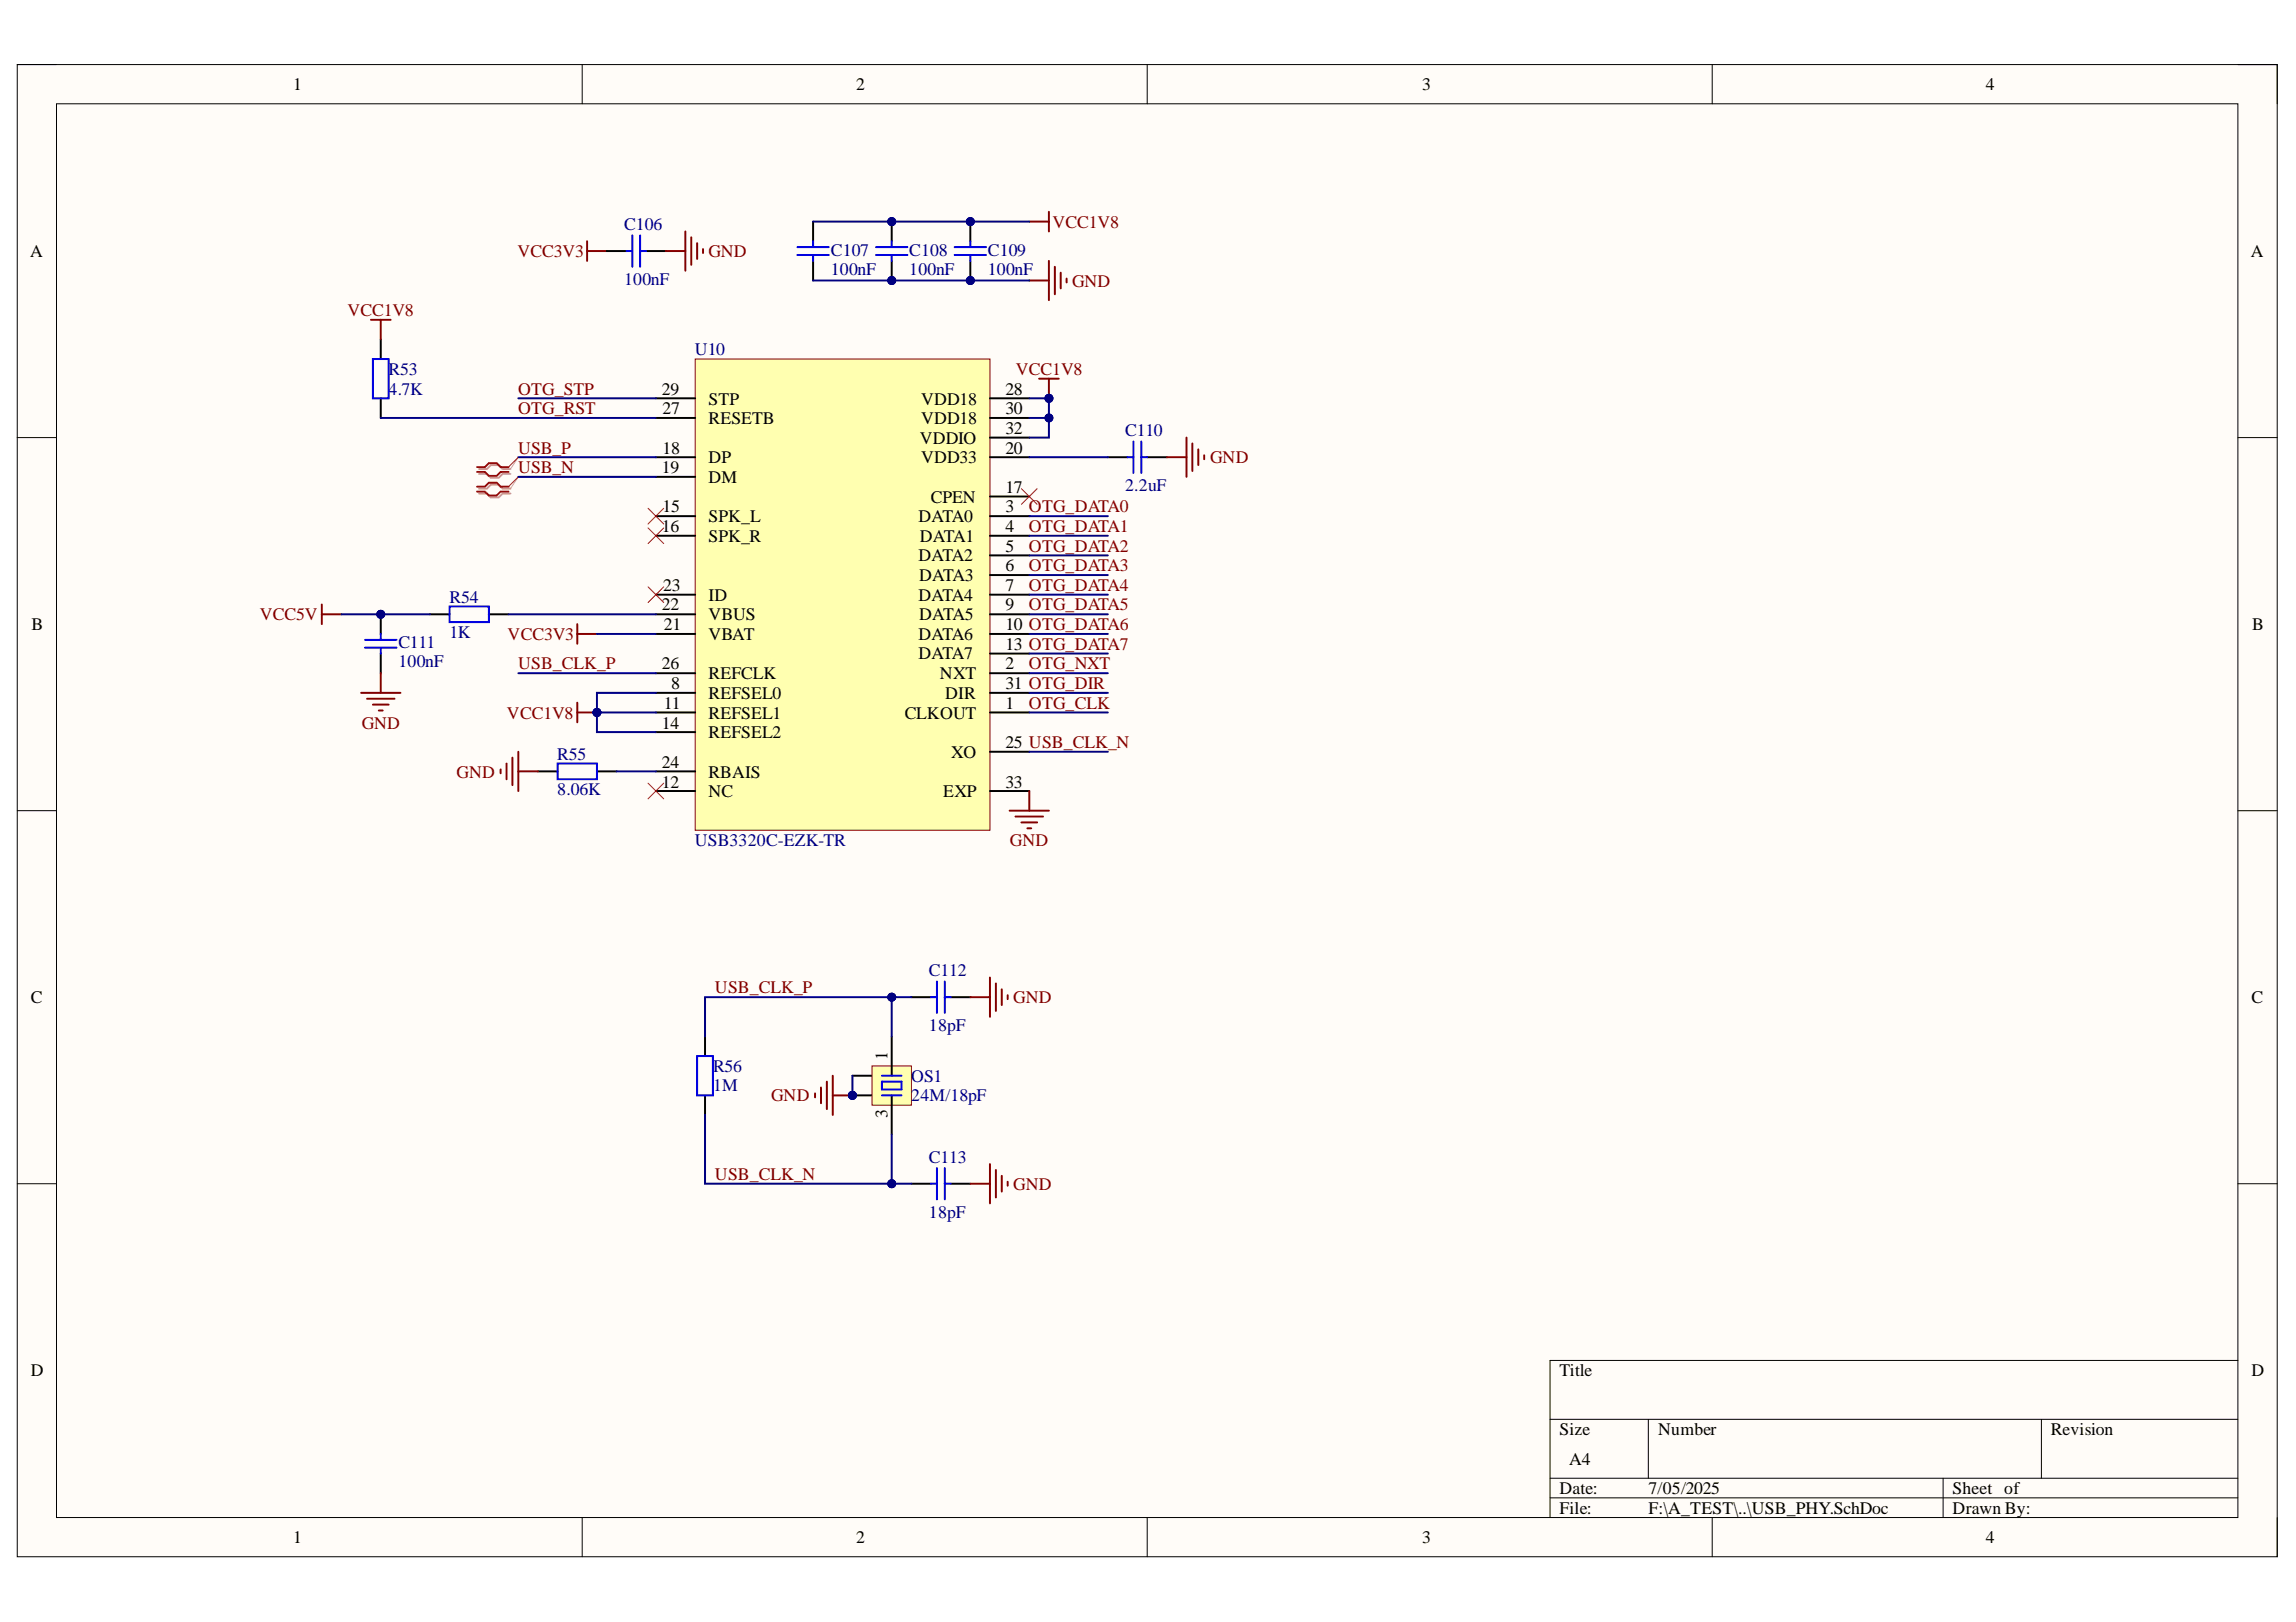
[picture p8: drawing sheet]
<svg xmlns="http://www.w3.org/2000/svg" width="297mm" height="210mm" viewBox="0 0 297 210" stroke-linecap="round" stroke-linejoin="round" font-family="sans-serif">
<defs><g id="words">
<g font-size="2.3">
<text x="37.9" y="11.7">1</text>
<text x="110.8" y="11.7">2</text>
<text x="184" y="11.7">3</text>
<text x="256.9" y="11.7">4</text>
<text x="3.9" y="33.3">A</text>
<text x="291.2" y="33.3">A</text>
<text x="85.6" y="51.1">29</text>
<text x="85.7" y="53.6">27</text>
<text x="91.7" y="52.3">STP</text>
<text x="119.2" y="52.3">VDD18</text>
<text x="130.1" y="51.1">28</text>
<text x="130.1" y="53.6">30</text>
<text x="85.7" y="58.7">18</text>
<text x="91.7" y="54.9">RESETB</text>
<text x="91.7" y="60">DP</text>
<text x="119" y="57.4">VDDIO</text>
<text x="119.2" y="54.9">VDD18</text>
<text x="119.2" y="60">VDD33</text>
<text x="130.1" y="56.2">32</text>
<text x="130.1" y="58.7">20</text>
<text x="85.6" y="61.2">19</text>
<text x="91.7" y="62.5">DM</text>
<text x="120.4" y="65">CPEN</text>
<text x="130.1" y="63.8">17</text>
<text x="85.6" y="68.8">16</text>
<text x="85.7" y="66.3">15</text>
<text x="91.7" y="67.6">SPK_L</text>
<text x="91.7" y="70.1">SPK_R</text>
<text x="118.8" y="67.6">DATA0</text>
<text x="119" y="70.1">DATA1</text>
<text x="130.1" y="66.3">3</text>
<text x="130.1" y="68.8">4</text>
<text x="130.1" y="71.4">5</text>
<text x="85.8" y="76.5">23</text>
<text x="91.7" y="77.7">ID</text>
<text x="118.8" y="72.6">DATA2</text>
<text x="118.8" y="77.7">DATA4</text>
<text x="118.9" y="75.2">DATA3</text>
<text x="130.1" y="73.9">6</text>
<text x="130.1" y="76.5">7</text>
<text x="4.1" y="81.5">B</text>
<text x="85.6" y="79">22</text>
<text x="85.9" y="81.5">21</text>
<text x="91.7" y="80.3">VBUS</text>
<text x="91.7" y="82.8">VBAT</text>
<text x="118.8" y="82.8">DATA6</text>
<text x="118.9" y="80.3">DATA5</text>
<text x="130.1" y="79">9</text>
<text x="130.1" y="81.5">10 OTG_DATA6</text>
<text x="291.4" y="81.5">B</text>
<text x="85.6" y="86.6">26</text>
<text x="86.8" y="89.2">8</text>
<text x="91.7" y="87.9">REFCLK</text>
<text x="118.8" y="85.3">DATA7</text>
<text x="121.6" y="87.9">NXT</text>
<text x="130.1" y="84.1">13 OTG_DATA7</text>
<text x="130.1" y="86.6">2</text>
<text x="130.1" y="89.2">31 OTG_DIR</text>
<text x="85.6" y="94.3">14</text>
<text x="85.9" y="91.8">11</text>
<text x="91.7" y="90.5">REFSEL0</text>
<text x="91.7" y="93">REFSEL1</text>
<text x="91.7" y="95.6">REFSEL2</text>
<text x="117" y="93">CLKOUT</text>
<text x="122.3" y="90.5">DIR</text>
<text x="130.1" y="91.8">1</text>
<text x="85.6" y="99.4">24</text>
<text x="85.6" y="101.9">12</text>
<text x="91.7" y="100.6">RBAIS</text>
<text x="123" y="98.1">XO</text>
<text x="130.1" y="96.8">25 USB_CLK_N</text>
<text x="130.1" y="101.9">33</text>
<text x="91.7" y="103.2">NC</text>
<text x="122" y="103.2">EXP</text>
<text x="4" y="129.8">C</text>
<text x="291.3" y="129.8">C</text>
<text x="114.8" y="137.2" transform="rotate(-90 114.8 137.2)">1</text>
<text x="114.8" y="144.7" transform="rotate(-90 114.8 144.7)">3</text>
<text x="4" y="178.1">D</text>
<text x="201.8" y="178.1">Title</text>
<text x="291.3" y="178.1">D</text>
<text x="201.8" y="185.7">Size</text>
<text x="214.5" y="185.7">Number</text>
<text x="265.3" y="185.7">Revision</text>
<text x="203" y="189.5">A4</text>
<text x="201.8" y="193.3">Date:</text>
<text x="201.8" y="195.9">File:</text>
<text x="213.3" y="193.3">7/05/2025</text>
<text x="213.3" y="195.9">F:\A_TEST\..\USB_PHY.SchDoc</text>
<text x="252.6" y="193.3">Sheet of</text>
<text x="252.6" y="195.9">Drawn By:</text>
<text x="37.9" y="199.7">1</text>
<text x="110.8" y="199.7">2</text>
<text x="184" y="199.7">3</text>
<text x="256.9" y="199.7">4</text>
</g>
<g font-size="2.3" fill="#000080">
<text x="80.7" y="29.8">C106</text>
<text x="107.5" y="35.6">100nF</text>
<text x="107.5" y="33.1">C107</text>
<text x="117.6" y="35.6">100nF</text>
<text x="117.6" y="33.1">C108</text>
<text x="127.8" y="35.6">100nF</text>
<text x="127.8" y="33.1">C109</text>
<text x="80.7" y="36.9">100nF</text>
<text x="89.9" y="46">U10</text>
<text x="50.3" y="51.1">4.7K</text>
<text x="50.3" y="48.5">R53</text>
<text x="145.6" y="56.4">C110</text>
<text x="145.6" y="63.5">2.2uF</text>
<text x="58.1" y="78">R54</text>
<text x="51.5" y="83.8">C111</text>
<text x="58.1" y="82.5">1K</text>
<text x="51.5" y="86.3">100nF</text>
<text x="72.1" y="98.4">R55</text>
<text x="72.1" y="102.9">8.06K</text>
<text x="89.9" y="109.5">USB3320C-EZK-TR</text>
<text x="120.2" y="126.3">C112</text>
<text x="120.2" y="133.4">18pF</text>
<text x="92.2" y="141.2">1M</text>
<text x="92.2" y="138.7">R56</text>
<text x="117.9" y="140">OS1</text>
<text x="117.9" y="142.5">24M/18pF</text>
<text x="120.2" y="150.5">C113</text>
<text x="120.2" y="157.6">18pF</text>
</g>
<g font-size="2.3" fill="#800000">
<text x="136.2" y="29.5">VCC1V8</text>
<text x="66.9" y="33.3">VCC3V3</text>
<text x="91.7" y="33.3">GND</text>
<text x="44.9" y="40.9">VCC1V8</text>
<text x="138.7" y="37.1">GND</text>
<text x="67" y="51.1">OTG_STP</text>
<text x="67" y="53.6">OTG_RST</text>
<text x="131.4" y="48.5">VCC1V8</text>
<text x="67" y="58.7">USB_P</text>
<text x="156.6" y="60">GND</text>
<text x="67" y="61.2">USB_N</text>
<text x="133.1" y="66.3">OTG_DATA0</text>
<text x="133.1" y="68.8">OTG_DATA1</text>
<text x="133.1" y="71.4">OTG_DATA2</text>
<text x="133.1" y="73.9">OTG_DATA3</text>
<text x="133.1" y="76.5">OTG_DATA4</text>
<text x="33.6" y="80.3">VCC5V</text>
<text x="65.7" y="82.8">VCC3V3</text>
<text x="133.1" y="79">OTG_DATA5</text>
<text x="67" y="86.6">USB_CLK_P</text>
<text x="133.1" y="86.6">OTG_NXT</text>
<text x="46.8" y="94.3">GND</text>
<text x="65.6" y="93">VCC1V8</text>
<text x="133.1" y="91.8">OTG_CLK</text>
<text x="59.1" y="100.6">GND</text>
<text x="130.7" y="109.5">GND</text>
<text x="92.5" y="128.6">USB_CLK_P</text>
<text x="131.1" y="129.8">GND</text>
<text x="99.8" y="142.5">GND</text>
<text x="92.5" y="152.7">USB_CLK_N</text>
<text x="131.1" y="154">GND</text>
</g>
</g></defs>
<path d="M2.2 8.4h292.4v193.1h-292.4z" fill-rule="evenodd" fill="#fffcf8"/>
<path d="M2.2 8.4h292.4v193.1h-292.4z" fill="none" stroke="#000" stroke-width=".13"/>
<path d="M7.3 13.4h282.2v183h-282.2z" fill-rule="evenodd" fill="#fffcf8"/>
<g fill="none" stroke="#000" stroke-width=".13">
<path d="M2.2 8.4h5.1M7.3 13.4h282.2v183h-282.2zM75.3 8.4v5M148.4 8.4v5M221.5 8.4v5M289.5 8.4h5.1v5M2.2 56.6h5.1M289.5 56.6h5.1M2.2 104.9h5.1M289.5 104.9h5.1M2.2 153.2h5.1M289.5 153.2h5.1"/>
<path d="M289.5 176.1h-89v20.3M75.3 196.4v5.1M148.4 196.4v5.1M200.5 183.7h89M200.5 191.3h89M200.5 193.8h89M213.3 183.7v7.6M221.5 196.4v5.1M251.4 191.3v5.1M264.1 183.7v7.6M294.6 196.4v5.1"/>
</g>
<circle cx="115.4" cy="36.3" r=".51" fill="#000080"/>
<circle cx="115.4" cy="36.3" r=".51" fill="none" stroke="#000080" stroke-width=".13"/>
<circle cx="115.4" cy="28.7" r=".51" fill="#000080"/>
<circle cx="115.4" cy="28.7" r=".51" fill="none" stroke="#000080" stroke-width=".13"/>
<path d="M115.4 33.8v2.5" fill="none" stroke="#000" stroke-width=".25"/>
<circle cx="115.4" cy="36.3" r=".51" fill="#000080"/>
<circle cx="115.4" cy="36.3" r=".51" fill="none" stroke="#000080" stroke-width=".13"/>
<path d="M115.4 28.7v2.5" fill="none" stroke="#000" stroke-width=".25"/>
<circle cx="115.4" cy="28.7" r=".51" fill="#000080"/>
<circle cx="115.4" cy="28.7" r=".51" fill="none" stroke="#000080" stroke-width=".13"/>
<path d="M113.3 32h4.1M113.3 33h4.1M115.4 31.2v.8M115.4 33v.8" fill="none" stroke="#00f" stroke-width=".25"/>
<path d="M89.9 46.5h38.2v60.9h-38.2z" fill-rule="evenodd" fill="#ffffb0"/>
<path d="M89.9 46.5h38.2v60.9h-38.2z" fill="none" stroke="#800000" stroke-width=".13"/>
<g fill="none" stroke="#000" stroke-width=".25">
<path d="M84.9 51.5h5M84.9 54.1h5M84.9 59.2h5M128.1 51.5h5.1M128.1 54.1h5.1M128.1 59.2h5.1M128.1 56.6h5.1M84.9 61.7h5M84.9 66.8h5M84.9 69.3h5M84.9 77h5M84.9 79.5h5"/>
<path d="M128.1 66.8h5.1M128.1 69.3h5.1M128.1 77h5.1M128.1 79.5h5.1M128.1 64.3h5.1M128.1 71.9h5.1M128.1 74.4h5.1M69.6 99.8h2.5M77.2 99.8h2.6M84.9 82h5M84.9 87.1h5M84.9 89.7h5"/>
<path d="M84.9 92.2h5M84.9 94.7h5M84.9 99.8h5M128.1 82h5.1M128.1 87.1h5.1M128.1 89.7h5.1M128.1 92.2h5.1M128.1 84.6h5.1M128.1 97.3h5.1M84.9 102.4h5M128.1 102.4h5.1"/>
</g>
<path d="M83.8 65.8l2.1 2M83.8 68.3l2.1 2M85.9 65.8l-2.1 2M85.9 68.3l-2.1 2M83.8 101.4l2.1 2M85.9 101.4l-2.1 2" fill="none" stroke="#f00" stroke-width=".13"/>
<path d="M134.4 49h2.6M135.7 49v2.5M64.8 99.6v.5M65.5 98.8v2M66.3 98v3.6M67.1 97.3v5.1M67.1 99.8h2.5M74.7 80.8v2.5M74.7 82h2.5" fill="none" stroke="#800000" stroke-width=".25"/>
<path d="M72.1 98.8h5.1v2h-5.1z" fill="none" stroke="#00f" stroke-width=".25"/>
<circle cx="135.7" cy="51.5" r=".51" fill="#000080"/>
<circle cx="135.7" cy="51.5" r=".51" fill="none" stroke="#000080" stroke-width=".13"/>
<path d="M105.2 28.7v2.5M105.2 33.8v2.5M143.3 59.2h2.6M148.4 59.2h2.6" fill="none" stroke="#000" stroke-width=".25"/>
<path d="M103.2 32h4M103.2 33h4M105.2 31.2v.8M105.2 33v.8M145.9 59.2h.7M146.6 57.1v4.1M147.7 57.1v4.1M147.7 59.2h.7" fill="none" stroke="#00f" stroke-width=".25"/>
<path d="M151 59.2h2.5M153.5 56.6v5.1M154.3 57.4v3.5M155 58.2v2M155.8 58.9v.5M130.6 104.9h5.1M131.4 105.7h3.5M132.1 106.4h2.1M132.9 107.2h.5M133.2 102.4v2.5" fill="none" stroke="#800000" stroke-width=".25"/>
<circle cx="125.5" cy="36.3" r=".51" fill="#000080"/>
<circle cx="125.5" cy="36.3" r=".51" fill="none" stroke="#000080" stroke-width=".13"/>
<circle cx="125.5" cy="28.7" r=".51" fill="#000080"/>
<circle cx="125.5" cy="28.7" r=".51" fill="none" stroke="#000080" stroke-width=".13"/>
<path d="M125.5 33.8v2.5" fill="none" stroke="#000" stroke-width=".25"/>
<circle cx="125.5" cy="36.3" r=".51" fill="#000080"/>
<circle cx="125.5" cy="36.3" r=".51" fill="none" stroke="#000080" stroke-width=".13"/>
<path d="M125.5 28.7v2.5" fill="none" stroke="#000" stroke-width=".25"/>
<circle cx="125.5" cy="28.7" r=".51" fill="#000080"/>
<circle cx="125.5" cy="28.7" r=".51" fill="none" stroke="#000080" stroke-width=".13"/>
<path d="M123.5 32h4.1M123.5 33h4.1M125.5 31.2v.8M125.5 33v.8" fill="none" stroke="#00f" stroke-width=".25"/>
<path d="M133.2 36.3h2.5M133.2 28.7h2.5M135.7 27.4v2.6M135.7 33.8v5M136.5 34.5v3.6M137.2 35.3v2M138 36v.6M74.7 90.9v2.6M74.7 92.2h2.5" fill="none" stroke="#800000" stroke-width=".25"/>
<circle cx="77.2" cy="92.2" r=".51" fill="#000080"/>
<circle cx="77.2" cy="92.2" r=".51" fill="none" stroke="#000080" stroke-width=".13"/>
<path d="M41.6 78.2v2.6M41.6 79.5h2.6" fill="none" stroke="#800000" stroke-width=".25"/>
<circle cx="49.3" cy="79.5" r=".51" fill="#000080"/>
<circle cx="49.3" cy="79.5" r=".51" fill="none" stroke="#000080" stroke-width=".13"/>
<path d="M49.3 79.5v2.5M49.3 84.6v2.5" fill="none" stroke="#000" stroke-width=".25"/>
<circle cx="49.3" cy="79.5" r=".51" fill="#000080"/>
<circle cx="49.3" cy="79.5" r=".51" fill="none" stroke="#000080" stroke-width=".13"/>
<g fill="none" stroke="#00f" stroke-width=".25">
<path d="M81 32.5h.8M81.8 30.5v4M82.8 30.5v4M82.8 32.5h.8M48.2 46.5h2.1v5h-2.1zM58.2 78.5h5v2h-5zM47.2 82.8h4.1M47.2 83.8h4.1M49.3 82v.8M49.3 83.8v.8M120.4 129h.8M121.2 127v4.1"/>
<path d="M122.2 127v4.1M122.2 129h.8M120.4 153.2h.8M121.2 151.2v4M122.2 151.2v4M122.2 153.2h.8"/>
</g>
<g fill="none" stroke="#800000" stroke-width=".25">
<path d="M76 31.2v2.6M76 32.5h2.5M86.1 32.5h2.6M88.7 30v5M89.4 30.7v3.6M90.2 31.5v2M91 32.2v.5M48 41.4h2.5M49.3 41.4v2.5M46.7 89.7h5.1M47.5 90.4h3.5M48.2 91.2h2.1"/>
<path d="M49 91.9h.5M49.3 87.1v2.6M125.5 129h2.6M128.1 126.5v5.1M128.8 127.3v3.5M129.6 128v2.1M130.4 128.8v.5M125.5 153.2h2.6M128.1 150.6v5.1M128.8 151.4v3.6M129.6 152.2v2M130.4 152.9v.5"/>
</g>
<path d="M78.5 32.5h2.5M83.6 32.5h2.5M49.3 43.9v2.6M49.3 51.5v2.6M55.6 79.5h2.6M63.2 79.5h2.6M117.9 129h2.5M123 129h2.5M117.9 153.2h2.5M123 153.2h2.5" fill="none" stroke="#000" stroke-width=".25"/>
<path d="M62 61.3h1l.5 .5h1l.5-.5h1M62 60.7h1l.5-.5h1l.5 .5h1M62 63.9h1l.5 .5h1l.5-.5h1M62 63.2h1l.5-.5h1l.5 .5h1" fill="none" stroke="#d0a19e" stroke-width=".25"/>
<path d="M67.1 59.2l-1.1 1.5M67.1 61.7l-1.1 1.5" fill="none" stroke="#d0a19e" stroke-width=".13"/>
<path d="M61.7 61.1h1l.5 .5h1.1l.5-.5h1M61.7 60.4h1l.5-.5h1.1l.5 .5h1M61.7 63.6h1l.5 .5h1.1l.5-.5h1M61.7 63h1l.5-.5h1.1l.5 .5h1" fill="none" stroke="#f00" stroke-width=".25"/>
<path d="M67.1 59.2l-1.3 1.2M67.1 61.7l-1.3 1.3" fill="none" stroke="#f00" stroke-width=".13"/>
<circle cx="110.3" cy="141.7" r=".51" fill="#000080"/>
<circle cx="110.3" cy="141.7" r=".51" fill="none" stroke="#000080" stroke-width=".13"/>
<path d="M110.3 139.2h2.5M110.3 141.8h2.5" fill="none" stroke="#000" stroke-width=".25"/>
<circle cx="110.3" cy="141.7" r=".51" fill="#000080"/>
<circle cx="110.3" cy="141.7" r=".51" fill="none" stroke="#000080" stroke-width=".13"/>
<path d="M112.8 137.9h5.1v5.1h-5.1z" fill-rule="evenodd" fill="#ffffb0"/>
<path d="M112.8 137.9h5.1v5.1h-5.1z" fill="none" stroke="#800000" stroke-width=".13"/>
<path d="M115.4 134.1v5.1M115.4 141.8v5" fill="none" stroke="#000" stroke-width=".25"/>
<path d="M114.1 139.2h2.5M114.1 140h2.5v1h-2.5zM114.1 141.8h2.5" fill="none" stroke="#00f" stroke-width=".25"/>
<path d="M107 140v3.5M107.7 139.2v5.1M105.4 141.5v.5M106.2 140.7v2.1M107.7 141.8h2.6" fill="none" stroke="#800000" stroke-width=".25"/>
<circle cx="110.3" cy="141.7" r=".51" fill="#000080"/>
<circle cx="110.3" cy="141.7" r=".51" fill="none" stroke="#000080" stroke-width=".13"/>
<path d="M91.2 134.1v2.6M91.2 141.8v2.5" fill="none" stroke="#000" stroke-width=".25"/>
<path d="M90.2 136.7h2v5.1h-2z" fill="none" stroke="#00f" stroke-width=".25"/>
<path d="M83.8 75.9l2.1 2.1M85.9 75.9l-2.1 2.1" fill="none" stroke="#f00" stroke-width=".13"/>
<path d="M67.1 51.5h17.8M67.1 59.2h17.8M67.1 61.7h17.8M67.1 87.1h17.8M84.9 89.7h-7.7v2.5" fill="none" stroke="#000080" stroke-width=".25"/>
<circle cx="77.2" cy="92.2" r=".51" fill="#000080"/>
<circle cx="77.2" cy="92.2" r=".51" fill="none" stroke="#000080" stroke-width=".13"/>
<path d="M77.2 92.2h7.7" fill="none" stroke="#000080" stroke-width=".25"/>
<circle cx="77.2" cy="92.2" r=".51" fill="#000080"/>
<circle cx="77.2" cy="92.2" r=".51" fill="none" stroke="#000080" stroke-width=".13"/>
<path d="M77.2 92.2v2.5h7.7" fill="none" stroke="#000080" stroke-width=".25"/>
<circle cx="77.2" cy="92.2" r=".51" fill="#000080"/>
<circle cx="77.2" cy="92.2" r=".51" fill="none" stroke="#000080" stroke-width=".13"/>
<path d="M133.2 51.5h2.5M79.8 99.8h5.1" fill="none" stroke="#000080" stroke-width=".25"/>
<circle cx="135.7" cy="51.5" r=".51" fill="#000080"/>
<circle cx="135.7" cy="51.5" r=".51" fill="none" stroke="#000080" stroke-width=".13"/>
<path d="M135.7 51.5v2.6h-2.5" fill="none" stroke="#000080" stroke-width=".25"/>
<circle cx="135.7" cy="54.1" r=".51" fill="#000080"/>
<circle cx="135.7" cy="54.1" r=".51" fill="none" stroke="#000080" stroke-width=".13"/>
<circle cx="135.7" cy="51.5" r=".51" fill="#000080"/>
<circle cx="135.7" cy="51.5" r=".51" fill="none" stroke="#000080" stroke-width=".13"/>
<path d="M135.7 54.1v2.5h-2.5" fill="none" stroke="#000080" stroke-width=".25"/>
<circle cx="135.7" cy="54.1" r=".51" fill="#000080"/>
<circle cx="135.7" cy="54.1" r=".51" fill="none" stroke="#000080" stroke-width=".13"/>
<g fill="none" stroke="#000080" stroke-width=".25">
<path d="M105.2 36.3h28M133.2 59.2h10.1M133.2 66.8h10.1M133.2 69.3h10.1M133.2 71.9h10.1M133.2 74.4h10.1M133.2 77h10.1M133.2 79.5h10.1M133.2 82h10.1M133.2 84.6h10.1M133.2 87.1h10.1M133.2 89.7h10.1"/>
<path d="M133.2 92.2h10.1"/>
</g>
<circle cx="115.4" cy="36.3" r=".51" fill="#000080"/>
<circle cx="115.4" cy="36.3" r=".51" fill="none" stroke="#000080" stroke-width=".13"/>
<circle cx="125.5" cy="36.3" r=".51" fill="#000080"/>
<circle cx="125.5" cy="36.3" r=".51" fill="none" stroke="#000080" stroke-width=".13"/>
<path d="M105.2 28.7h28M77.2 82h7.7" fill="none" stroke="#000080" stroke-width=".25"/>
<circle cx="125.5" cy="28.7" r=".51" fill="#000080"/>
<circle cx="125.5" cy="28.7" r=".51" fill="none" stroke="#000080" stroke-width=".13"/>
<circle cx="115.4" cy="28.7" r=".51" fill="#000080"/>
<circle cx="115.4" cy="28.7" r=".51" fill="none" stroke="#000080" stroke-width=".13"/>
<path d="M49.3 54.1h35.6M65.8 79.5h19.1M133.2 97.3h10.1M115.4 129v5.1" fill="none" stroke="#000080" stroke-width=".25"/>
<circle cx="115.4" cy="129" r=".51" fill="#000080"/>
<circle cx="115.4" cy="129" r=".51" fill="none" stroke="#000080" stroke-width=".13"/>
<path d="M115.4 129h2.5" fill="none" stroke="#000080" stroke-width=".25"/>
<circle cx="115.4" cy="129" r=".51" fill="#000080"/>
<circle cx="115.4" cy="129" r=".51" fill="none" stroke="#000080" stroke-width=".13"/>
<path d="M110.3 139.2v2.6" fill="none" stroke="#000080" stroke-width=".25"/>
<circle cx="110.3" cy="141.7" r=".51" fill="#000080"/>
<circle cx="110.3" cy="141.7" r=".51" fill="none" stroke="#000080" stroke-width=".13"/>
<path d="M115.4 146.8v6.4" fill="none" stroke="#000080" stroke-width=".25"/>
<circle cx="115.4" cy="153.2" r=".51" fill="#000080"/>
<circle cx="115.4" cy="153.2" r=".51" fill="none" stroke="#000080" stroke-width=".13"/>
<path d="M115.4 129h-24.2v5.1" fill="none" stroke="#000080" stroke-width=".25"/>
<circle cx="115.4" cy="129" r=".51" fill="#000080"/>
<circle cx="115.4" cy="129" r=".51" fill="none" stroke="#000080" stroke-width=".13"/>
<path d="M115.4 153.2h2.5" fill="none" stroke="#000080" stroke-width=".25"/>
<circle cx="115.4" cy="153.2" r=".51" fill="#000080"/>
<circle cx="115.4" cy="153.2" r=".51" fill="none" stroke="#000080" stroke-width=".13"/>
<path d="M91.2 144.3v8.9h24.2" fill="none" stroke="#000080" stroke-width=".25"/>
<circle cx="115.4" cy="153.2" r=".51" fill="#000080"/>
<circle cx="115.4" cy="153.2" r=".51" fill="none" stroke="#000080" stroke-width=".13"/>
<path d="M44.2 79.5h11.4" fill="none" stroke="#000080" stroke-width=".25"/>
<circle cx="49.3" cy="79.5" r=".51" fill="#000080"/>
<circle cx="49.3" cy="79.5" r=".51" fill="none" stroke="#000080" stroke-width=".13"/>
<path d="M132.1 63.2l2.1 2.1M134.2 63.2l-2.1 2.1" fill="none" stroke="#f00" stroke-width=".13"/>
<use href="#words"/>
</svg>
